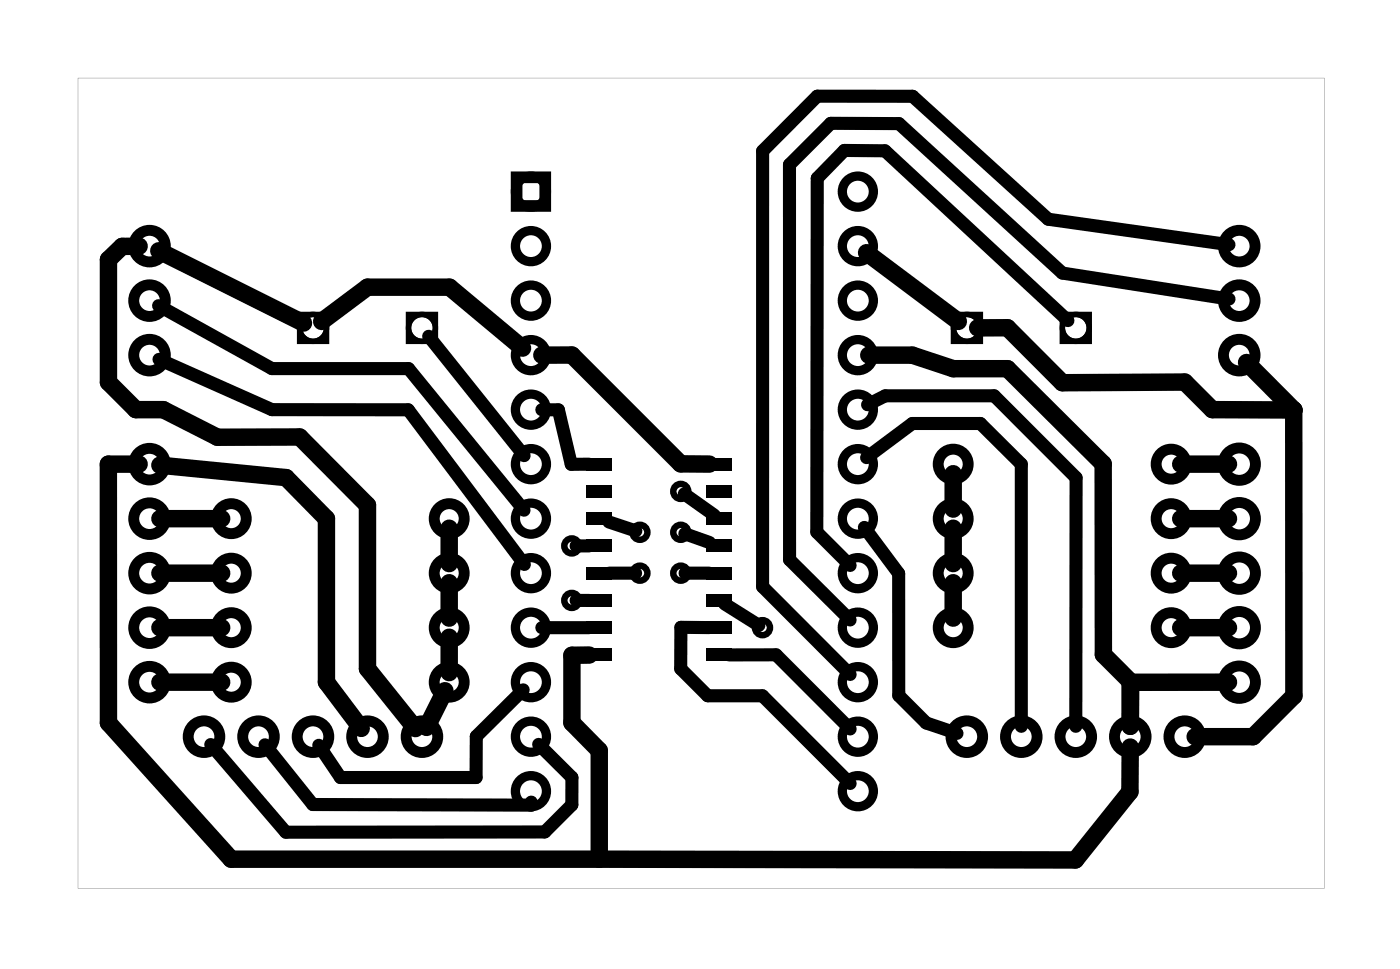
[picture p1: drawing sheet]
<svg xmlns="http://www.w3.org/2000/svg" width="65mm" height="45mm" viewBox="0 0 65 45" stroke-linecap="round" stroke-linejoin="round" font-family="sans-serif">
<g fill="#000">
<path d="M27.3 21.3h1.2v.6h-1.2zM27.3 22.6h1.2v.6h-1.2zM27.3 23.9h1.2v.6h-1.2zM27.3 25.1h1.2v.6h-1.2zM27.3 26.4h1.2v.6h-1.2zM27.3 27.7h1.2v.6h-1.2zM27.3 28.9h1.2v.6h-1.2zM27.3 30.2h1.2v.6h-1.2zM32.9 30.2h1.2v.6h-1.2zM32.9 28.9h1.2v.6h-1.2zM32.9 27.7h1.2v.6h-1.2zM32.9 26.4h1.2v.6h-1.2z"/>
<path d="M32.9 25.1h1.2v.6h-1.2zM32.9 23.9h1.2v.6h-1.2zM32.9 22.6h1.2v.6h-1.2zM32.9 21.3h1.2v.6h-1.2z"/>
<path d="M3.6 3.6h58.1v37.8h-58.1zM3.6 3.6v37.8h58.1v-37.8z"/>
<path d="M13.8 14.5h1.5v1.5h-1.5zM14.1 15.3a.5 .5 0 0 0 1 0 .5 .5 0 0 0-1 0z"/>
<path d="M18.9 14.5h1.5v1.5h-1.5zM19.2 15.3a.5 .5 0 0 0 1 0 .5 .5 0 0 0-1 0z"/>
<path d="M44.3 14.5h1.5v1.5h-1.5zM44.6 15.3a.5 .5 0 0 0 1 0 .5 .5 0 0 0-1 0z"/>
<path d="M49.4 14.5h1.5v1.5h-1.5zM49.7 15.3a.5 .5 0 0 0 1 0 .5 .5 0 0 0-1 0z"/>
</g>
<g fill="none" stroke="#000" stroke-width=".51">
<circle cx="7" cy="14" r=".74"/>
<circle cx="7" cy="11.5" r=".74"/>
<circle cx="7" cy="16.6" r=".74"/>
<circle cx="57.8" cy="11.5" r=".74"/>
<circle cx="57.8" cy="16.5" r=".74"/>
<circle cx="57.8" cy="14" r=".74"/>
<circle cx="7" cy="24.2" r=".74"/>
<circle cx="7" cy="21.6" r=".74"/>
<circle cx="7" cy="26.7" r=".74"/>
<circle cx="7" cy="29.3" r=".74"/>
<circle cx="7" cy="31.8" r=".74"/>
<circle cx="9.5" cy="34.3" r=".74"/>
<circle cx="10.8" cy="29.3" r=".7"/>
<circle cx="10.8" cy="26.7" r=".7"/>
<circle cx="10.8" cy="24.2" r=".7"/>
<circle cx="10.8" cy="31.8" r=".7"/>
<circle cx="12.1" cy="34.3" r=".74"/>
<circle cx="14.6" cy="34.3" r=".74"/>
<circle cx="17.1" cy="34.3" r=".74"/>
<circle cx="19.7" cy="34.3" r=".74"/>
<circle cx="20.9" cy="29.3" r=".7"/>
<circle cx="20.9" cy="31.8" r=".7"/>
<circle cx="20.9" cy="26.7" r=".7"/>
<circle cx="20.9" cy="24.2" r=".7"/>
<circle cx="44.4" cy="26.7" r=".7"/>
<circle cx="44.4" cy="24.2" r=".7"/>
<circle cx="44.4" cy="21.6" r=".7"/>
<circle cx="44.4" cy="29.3" r=".7"/>
<circle cx="45.1" cy="34.3" r=".74"/>
<circle cx="47.6" cy="34.3" r=".74"/>
<circle cx="50.2" cy="34.3" r=".74"/>
<circle cx="52.7" cy="34.3" r=".74"/>
<circle cx="54.6" cy="29.3" r=".7"/>
<circle cx="54.6" cy="24.2" r=".7"/>
<circle cx="54.6" cy="21.6" r=".7"/>
<circle cx="54.6" cy="26.7" r=".7"/>
<circle cx="55.2" cy="34.3" r=".74"/>
<circle cx="57.8" cy="29.2" r=".75"/>
<circle cx="57.8" cy="21.6" r=".75"/>
<circle cx="57.8" cy="31.8" r=".75"/>
<circle cx="57.8" cy="26.7" r=".75"/>
<circle cx="57.8" cy="24.2" r=".75"/>
</g>
<g fill="none" stroke="#000" stroke-width=".3">
<circle cx="26.7" cy="28" r=".35"/>
<circle cx="26.7" cy="25.4" r=".35"/>
<circle cx="29.8" cy="24.8" r=".35"/>
<circle cx="29.8" cy="26.7" r=".35"/>
<circle cx="31.7" cy="24.8" r=".35"/>
<circle cx="31.7" cy="26.7" r=".35"/>
<circle cx="31.7" cy="22.9" r=".35"/>
<circle cx="35.5" cy="29.2" r=".35"/>
</g>
<g fill="none" stroke="#000" stroke-width=".25">
<circle cx="14.6" cy="15.3" r=".63"/>
<circle cx="19.7" cy="15.3" r=".63"/>
<circle cx="45.1" cy="15.3" r=".63"/>
<circle cx="50.2" cy="15.3" r=".63"/>
</g>
<g fill="none" stroke="#000" stroke-width=".43">
<circle cx="24.8" cy="14" r=".72"/>
<circle cx="24.8" cy="11.5" r=".72"/>
<circle cx="24.8" cy="16.6" r=".72"/>
<circle cx="24.8" cy="19.1" r=".72"/>
<circle cx="24.8" cy="8.9" r=".72"/>
<circle cx="40" cy="11.5" r=".72"/>
<circle cx="40" cy="14" r=".72"/>
<circle cx="40" cy="16.6" r=".72"/>
<circle cx="40" cy="19.1" r=".72"/>
<circle cx="40" cy="8.9" r=".72"/>
<circle cx="24.8" cy="24.2" r=".72"/>
<circle cx="24.8" cy="21.6" r=".72"/>
<circle cx="24.8" cy="26.7" r=".72"/>
<circle cx="24.8" cy="36.9" r=".72"/>
<circle cx="24.8" cy="34.3" r=".72"/>
<circle cx="24.8" cy="29.3" r=".72"/>
<circle cx="24.8" cy="31.8" r=".72"/>
<circle cx="40" cy="21.6" r=".72"/>
<circle cx="40" cy="24.2" r=".72"/>
<circle cx="40" cy="26.7" r=".72"/>
<circle cx="40" cy="29.3" r=".72"/>
<circle cx="40" cy="34.3" r=".72"/>
<circle cx="40" cy="31.8" r=".72"/>
<circle cx="40" cy="36.9" r=".72"/>
</g>
<path d="M24.1 8.3h1.3v1.3h-1.3z" fill="none" stroke="#000" stroke-width=".54"/>
<g fill="none" stroke="#000" stroke-width=".81">
<path d="M6.5 11.5h-.8l-.6 .6v5.7l1.2 1.3h1.3l2.5 1.3h3.9l3.1 3.1v7.7l2.3 2.8M7.4 11.7l6.7 3.4M15 15l2.1-1.6h3.9l3.4 2.8M25.3 16.5h1.4l5 5.1h1.4M40.4 11.8l4.3 3.2M40.5 16.5h2l1.9 .7h2.6l4.4 4.4v8.9l1.3 1.3v2v-2h4.6M45.6 15.3h1.4l2.5 2.5h5.7l1.3 1.3h3.8M58.1 16.9l2.2 2.2M60.3 19.1v13.3l-1.9 1.9h-2.7M6.5 21.6h-1.4v12.1l5.7 6.3 39.3 .1 2.6-3.2v-2.1M7.5 21.7l5.8 .6 1.9 1.9v7.6l1.6 2.1M7.5 31.8h2.8"/>
<path d="M7.5 26.7h2.8M7.5 29.2h2.8M7.5 24.2h2.8M20.7 32.2l-.8 1.7M20.9 24.6v1.7M20.9 27.2v1.6M20.9 29.7v1.6M27.5 30.5h-.8v3.2l1.2 1.3v5M44.4 22.1v1.6M44.4 24.6v1.7M44.4 27.2v1.6M55 21.6h2.3"/>
<path d="M55 26.7h2.3M55 29.2h2.3M55 24.2h2.3"/>
</g>
<g fill="none" stroke="#000" stroke-width=".61">
<path d="M7.4 14.2l5.3 3h6.3l5.4 6.6M7.4 16.7l5.3 2.4h6.3l5.4 7.2M20 15.7l4.4 5.5M25.3 19.1h.7l.6 2.5h.9M40.4 18.9l.9-.5h5l3.9 3.9v11.5M49.8 14.9l-8.5-7.9h-1.9l-1.3 1.3v16.5l1.5 1.6M57.3 11.4l-8.4-1.2-6.4-5.7h-4.4l-2.5 2.5-.1 20.3 4.1 4.1M57.3 13.9l-7.8-1.2-7.6-6.9-3.2-.1-1.9 2v18.4l2.8 2.8M12.4 34.7l2.2 2.8h10.2v-.1M24.4 32.1l-2.2 2.2v1.9h-6.3l-1-1.5M25.1 34.7l1.6 1.5v1.3l-1.3 1.3h-12.1l-3.5-4.1M25.3 29.2h2.2"/>
<path d="M26.9 25.4h.6M26.9 28h.6M28.4 24.3l1.2 .4M28.4 26.7h1.2M31.9 23l1.4 1M31.9 24.9l1.2 .4M31.9 26.7h1.2M33.1 29.2h-1.4v2l1.3 1.2h2.5l4.1 4.1M33.8 28.1l1.6 1M34 30.5h2.2l3.4 3.5M40.3 24.6l1.6 2.1v5.7l1.3 1.3 1.4 .5M40.4 21.3l2.1-1.6h3.2l1.9 1.9v12.2"/>
</g>
</svg>
